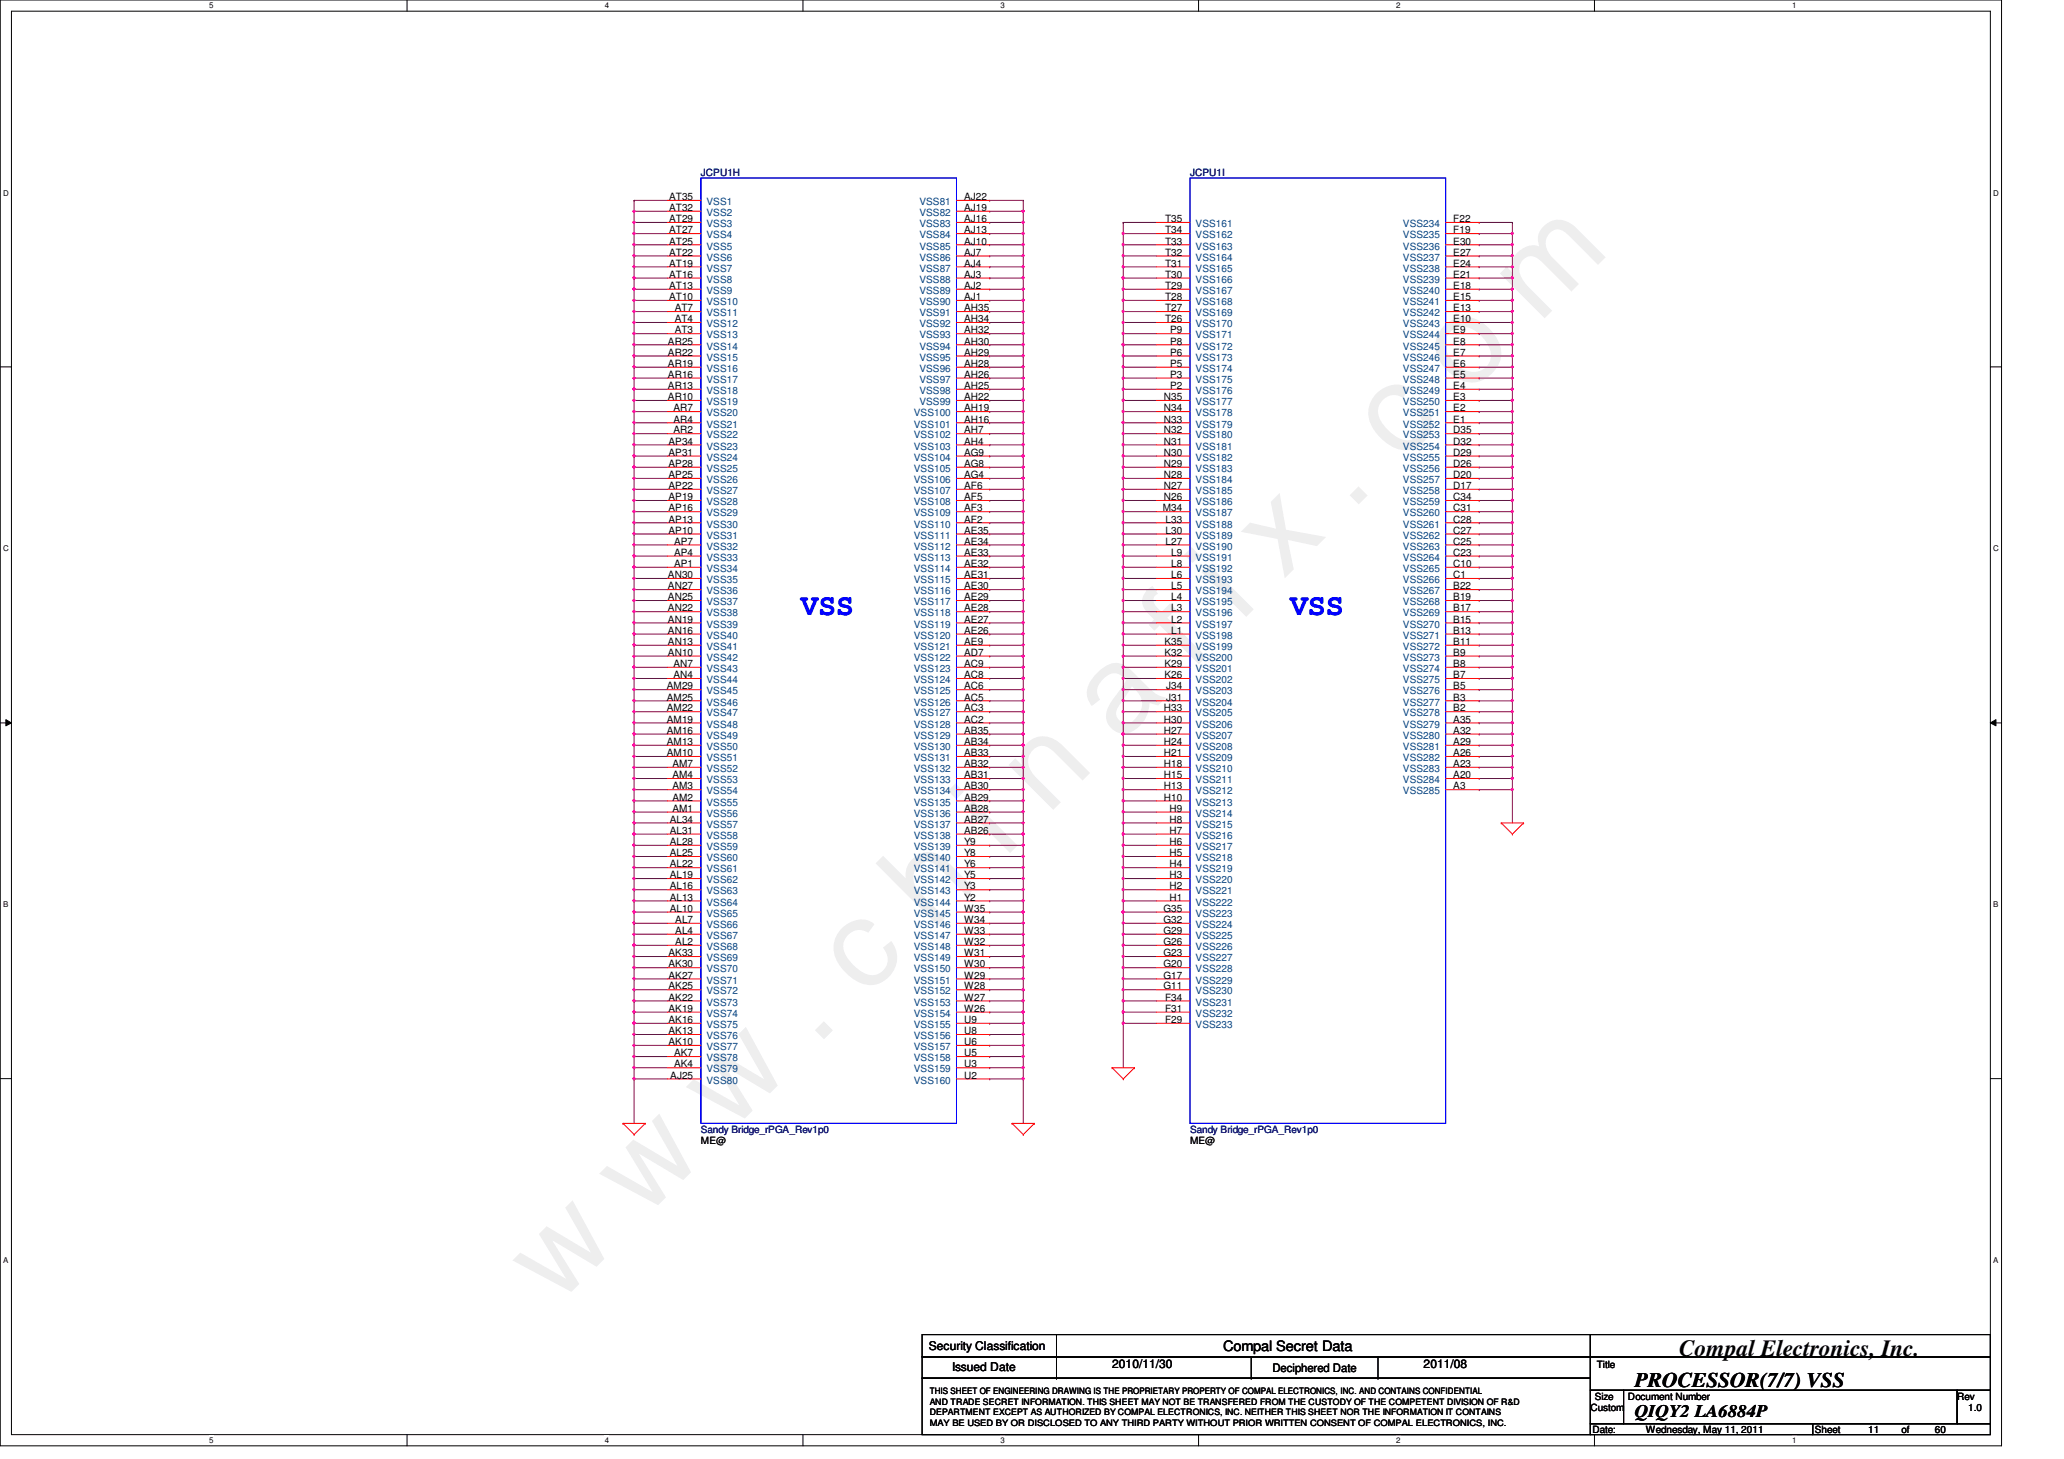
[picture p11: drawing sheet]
<svg xmlns="http://www.w3.org/2000/svg" width="297mm" height="210mm" viewBox="0 0 297 210" stroke-linecap="round" stroke-linejoin="round" font-family="sans-serif">
<defs><g id="words">
<text font-size="17.6" fill="#f0f" x="80.1" y="188" transform="rotate(-45 80.1 188)">w w w . c h i n a f i x . c o m</text>
<g font-size="4.3" fill="#00f">
<text x="115.3" y="88.4">VSS</text>
<text x="185.7" y="88.4">VSS</text>
</g>
<text font-size="3.3" x="241.7" y="195.1">Compal Electronics, Inc.</text>
<text font-size="3" x="235.3" y="199.5">PROCESSOR(7/7) VSS</text>
<text font-size="2.5" x="235.3" y="203.9">QIQY2 LA6884P</text>
<text font-size="2.1" x="176" y="194.4">Compal Secret Data</text>
<g font-size="1.7">
<text x="133.7" y="194.3">Security Classification</text>
<text x="137" y="197.3">Issued Date</text>
<text x="160" y="196.8">2010/11/30</text>
<text x="183.1" y="197.4">Deciphered Date</text>
<text x="204.9" y="196.8">2011/08</text>
</g>
<g font-size="1.4">
<text x="96.3" y="28.8">AT35</text>
<text x="138.8" y="28.8">AJ22</text>
<text x="96.3" y="30.4">AT32</text>
<text x="96.3" y="32">AT29</text>
<text x="96.3" y="33.6">AT27</text>
<text x="96.3" y="35.2">AT25</text>
<text x="138.8" y="30.4">AJ19</text>
<text x="138.8" y="32">AJ16</text>
<text x="138.8" y="33.6">AJ13</text>
<text x="138.8" y="35.2">AJ10</text>
<text x="167.7" y="32">T35</text>
<text x="167.7" y="33.6">T34</text>
<text x="167.7" y="35.2">T33</text>
<text x="209.1" y="32">F22</text>
<text x="209.1" y="33.6">F19</text>
<text x="209.1" y="35.2">E30</text>
<text x="96.3" y="36.8">AT22</text>
<text x="96.3" y="38.4">AT19</text>
<text x="96.3" y="40">AT16</text>
<text x="96.3" y="41.6">AT13</text>
<text x="138.8" y="36.8">AJ7</text>
<text x="138.8" y="38.4">AJ4</text>
<text x="138.8" y="40">AJ3</text>
<text x="138.8" y="41.6">AJ2</text>
<text x="167.7" y="36.8">T32</text>
<text x="167.7" y="38.4">T31</text>
<text x="167.7" y="40">T30</text>
<text x="167.7" y="41.6">T29</text>
<text x="209.1" y="36.8">E27</text>
<text x="209.1" y="38.4">E24</text>
<text x="209.1" y="40">E21</text>
<text x="209.1" y="41.6">E18</text>
<text x="96.3" y="43.2">AT10</text>
<text x="97.1" y="44.8">AT7</text>
<text x="97.1" y="46.4">AT4</text>
<text x="97.1" y="48">AT3</text>
<text x="138.8" y="43.2">AJ1</text>
<text x="138.8" y="44.8">AH35</text>
<text x="138.8" y="46.4">AH34</text>
<text x="138.8" y="48">AH32</text>
<text x="167.7" y="43.2">T28</text>
<text x="167.7" y="44.8">T27</text>
<text x="167.7" y="46.4">T26</text>
<text x="168.4" y="48">P9</text>
<text x="209.1" y="43.2">E15</text>
<text x="209.1" y="44.8">E13</text>
<text x="209.1" y="46.4">E10</text>
<text x="209.1" y="48">E9</text>
<text x="96.1" y="49.6">AR25</text>
<text x="96.1" y="51.2">AR22</text>
<text x="96.1" y="52.8">AR19</text>
<text x="138.8" y="49.6">AH30</text>
<text x="138.8" y="51.2">AH29</text>
<text x="138.8" y="52.8">AH28</text>
<text x="168.4" y="49.6">P8</text>
<text x="168.4" y="51.2">P6</text>
<text x="168.4" y="52.8">P5</text>
<text x="209.1" y="49.6">E8</text>
<text x="209.1" y="51.2">E7</text>
<text x="209.1" y="52.8">E6</text>
<text x="96.1" y="54.4">AR16</text>
<text x="96.1" y="56">AR13</text>
<text x="96.1" y="57.6">AR10</text>
<text x="96.9" y="59.2">AR7</text>
<text x="138.8" y="54.4">AH26</text>
<text x="138.8" y="56">AH25</text>
<text x="138.8" y="57.6">AH22</text>
<text x="138.8" y="59.2">AH19</text>
<text x="167.5" y="57.6">N35</text>
<text x="167.5" y="59.2">N34</text>
<text x="168.4" y="54.4">P3</text>
<text x="168.4" y="56">P2</text>
<text x="209.1" y="54.4">E5</text>
<text x="209.1" y="56">E4</text>
<text x="209.1" y="57.6">E3</text>
<text x="209.1" y="59.2">E2</text>
<text x="96.2" y="64">AP34</text>
<text x="96.2" y="65.6">AP31</text>
<text x="96.9" y="60.8">AR4</text>
<text x="96.9" y="62.4">AR2</text>
<text x="138.8" y="60.8">AH16</text>
<text x="138.8" y="62.4">AH7</text>
<text x="138.8" y="64">AH4</text>
<text x="138.8" y="65.6">AG9</text>
<text x="167.5" y="60.8">N33</text>
<text x="167.5" y="62.4">N32</text>
<text x="167.5" y="64">N31</text>
<text x="167.5" y="65.6">N30</text>
<text x="209.1" y="60.8">E1</text>
<text x="209.1" y="62.4">D35</text>
<text x="209.1" y="64">D32</text>
<text x="209.1" y="65.6">D29</text>
<text x="96.2" y="67.2">AP28</text>
<text x="96.2" y="68.8">AP25</text>
<text x="96.2" y="70.4">AP22</text>
<text x="96.2" y="72">AP19</text>
<text x="138.8" y="67.2">AG8</text>
<text x="138.8" y="68.8">AG4</text>
<text x="138.8" y="70.4">AF6</text>
<text x="138.8" y="72">AF5</text>
<text x="167.5" y="67.2">N29</text>
<text x="167.5" y="68.8">N28</text>
<text x="167.5" y="70.4">N27</text>
<text x="167.5" y="72">N26</text>
<text x="209.1" y="67.2">D26</text>
<text x="209.1" y="68.8">D20</text>
<text x="209.1" y="70.4">D17</text>
<text x="209.1" y="72">C34</text>
<text x="96.2" y="73.6">AP16</text>
<text x="96.2" y="75.2">AP13</text>
<text x="96.2" y="76.8">AP10</text>
<text x="138.8" y="73.6">AF3</text>
<text x="138.8" y="75.2">AF2</text>
<text x="138.8" y="76.8">AE35</text>
<text x="167.3" y="73.6">M34</text>
<text x="167.7" y="75.2">L33</text>
<text x="167.7" y="76.8">L30</text>
<text x="209.1" y="73.6">C31</text>
<text x="209.1" y="75.2">C28</text>
<text x="209.1" y="76.8">C27</text>
<text x="96.1" y="83.2">AN30</text>
<text x="97" y="78.4">AP7</text>
<text x="97" y="80">AP4</text>
<text x="97" y="81.6">AP1</text>
<text x="138.8" y="78.4">AE34</text>
<text x="138.8" y="80">AE33</text>
<text x="138.8" y="81.6">AE32</text>
<text x="138.8" y="83.2">AE31</text>
<text x="167.7" y="78.4">L27</text>
<text x="168.6" y="80">L9</text>
<text x="168.6" y="81.6">L8</text>
<text x="168.6" y="83.2">L6</text>
<text x="209.1" y="78.4">C25</text>
<text x="209.1" y="80">C23</text>
<text x="209.1" y="81.6">C10</text>
<text x="209.1" y="83.2">C1</text>
<text x="96.1" y="84.8">AN27</text>
<text x="96.1" y="86.4">AN25</text>
<text x="96.1" y="88">AN22</text>
<text x="96.1" y="89.6">AN19</text>
<text x="138.8" y="84.8">AE30</text>
<text x="138.8" y="86.4">AE29</text>
<text x="138.8" y="88">AE28</text>
<text x="138.8" y="89.6">AE27</text>
<text x="168.6" y="84.8">L5</text>
<text x="168.6" y="86.4">L4</text>
<text x="168.6" y="88">L3</text>
<text x="168.6" y="89.6">L2</text>
<text x="209.1" y="84.8">B22</text>
<text x="209.1" y="86.4">B19</text>
<text x="209.1" y="88">B17</text>
<text x="209.1" y="89.6">B15</text>
<text x="96.1" y="91.2">AN16</text>
<text x="96.1" y="92.8">AN13</text>
<text x="96.1" y="94.4">AN10</text>
<text x="96.9" y="96">AN7</text>
<text x="138.8" y="91.2">AE26</text>
<text x="138.8" y="92.8">AE9</text>
<text x="138.8" y="94.4">AD7</text>
<text x="138.8" y="96">AC9</text>
<text x="167.6" y="92.8">K35</text>
<text x="167.6" y="94.4">K32</text>
<text x="167.6" y="96">K29</text>
<text x="168.6" y="91.2">L1</text>
<text x="209.1" y="91.2">B13</text>
<text x="209.1" y="92.8">B11</text>
<text x="209.1" y="94.4">B9</text>
<text x="209.1" y="96">B8</text>
<text x="96" y="99.2">AM29</text>
<text x="96" y="100.8">AM25</text>
<text x="96.9" y="97.6">AN4</text>
<text x="138.8" y="97.6">AC8</text>
<text x="138.8" y="99.2">AC6</text>
<text x="138.8" y="100.8">AC5</text>
<text x="167.6" y="97.6">K26</text>
<text x="167.8" y="99.2">J34</text>
<text x="167.8" y="100.8">J31</text>
<text x="209.1" y="97.6">B7</text>
<text x="209.1" y="99.2">B5</text>
<text x="209.1" y="100.8">B3</text>
<text x="96" y="102.4">AM22</text>
<text x="96" y="104">AM19</text>
<text x="96" y="105.6">AM16</text>
<text x="96" y="107.2">AM13</text>
<text x="138.8" y="102.4">AC3</text>
<text x="138.8" y="104">AC2</text>
<text x="138.8" y="105.6">AB35</text>
<text x="138.8" y="107.2">AB34</text>
<text x="167.5" y="102.4">H33</text>
<text x="167.5" y="104">H30</text>
<text x="167.5" y="105.6">H27</text>
<text x="167.5" y="107.2">H24</text>
<text x="209.1" y="102.4">B2</text>
<text x="209.1" y="104">A35</text>
<text x="209.1" y="105.6">A32</text>
<text x="209.1" y="107.2">A29</text>
<text x="96" y="108.8">AM10</text>
<text x="96.8" y="110.4">AM7</text>
<text x="96.8" y="112">AM4</text>
<text x="96.8" y="113.6">AM3</text>
<text x="138.8" y="108.8">AB33</text>
<text x="138.8" y="110.4">AB32</text>
<text x="138.8" y="112">AB31</text>
<text x="138.8" y="113.6">AB30</text>
<text x="167.5" y="108.8">H21</text>
<text x="167.5" y="110.4">H18</text>
<text x="167.5" y="112">H15</text>
<text x="167.5" y="113.6">H13</text>
<text x="209.1" y="108.8">A26</text>
<text x="209.1" y="110.4">A23</text>
<text x="209.1" y="112">A20</text>
<text x="209.1" y="113.6">A3</text>
<text x="96.4" y="118.4">AL34</text>
<text x="96.4" y="120">AL31</text>
<text x="96.8" y="115.2">AM2</text>
<text x="96.8" y="116.8">AM1</text>
<text x="138.8" y="115.2">AB29</text>
<text x="138.8" y="116.8">AB28</text>
<text x="138.8" y="118.4">AB27</text>
<text x="138.8" y="120">AB26</text>
<text x="167.5" y="115.2">H10</text>
<text x="168.3" y="116.8">H9</text>
<text x="168.3" y="118.4">H8</text>
<text x="168.3" y="120">H7</text>
<text x="96.4" y="121.6">AL28</text>
<text x="96.4" y="123.2">AL25</text>
<text x="96.4" y="124.8">AL22</text>
<text x="138.8" y="121.6">Y9</text>
<text x="138.8" y="123.2">Y8</text>
<text x="138.8" y="124.8">Y6</text>
<text x="168.3" y="121.6">H6</text>
<text x="168.3" y="123.2">H5</text>
<text x="168.3" y="124.8">H4</text>
<text x="96.4" y="126.4">AL19</text>
<text x="96.4" y="128">AL16</text>
<text x="96.4" y="129.6">AL13</text>
<text x="96.4" y="131.2">AL10</text>
<text x="138.8" y="126.4">Y5</text>
<text x="138.8" y="128">Y3</text>
<text x="138.8" y="129.6">Y2</text>
<text x="138.8" y="131.2">W35</text>
<text x="167.5" y="131.2">G35</text>
<text x="168.3" y="126.4">H3</text>
<text x="168.3" y="128">H2</text>
<text x="168.3" y="129.6">H1</text>
<text x="96.2" y="137.6">AK33</text>
<text x="97.2" y="132.8">AL7</text>
<text x="97.2" y="134.4">AL4</text>
<text x="97.2" y="136">AL2</text>
<text x="138.8" y="132.8">W34</text>
<text x="138.8" y="134.4">W33</text>
<text x="138.8" y="136">W32</text>
<text x="138.8" y="137.6">W31</text>
<text x="167.5" y="132.8">G32</text>
<text x="167.5" y="134.4">G29</text>
<text x="167.5" y="136">G26</text>
<text x="167.5" y="137.6">G23</text>
<text x="96.2" y="139.2">AK30</text>
<text x="96.2" y="140.8">AK27</text>
<text x="96.2" y="142.4">AK25</text>
<text x="96.2" y="144">AK22</text>
<text x="138.8" y="139.2">W30</text>
<text x="138.8" y="140.8">W29</text>
<text x="138.8" y="142.4">W28</text>
<text x="138.8" y="144">W27</text>
<text x="167.5" y="139.2">G20</text>
<text x="167.5" y="140.8">G17</text>
<text x="167.5" y="142.4">G11</text>
<text x="167.7" y="144">F34</text>
<text x="96.2" y="145.6">AK19</text>
<text x="96.2" y="147.2">AK16</text>
<text x="96.2" y="148.8">AK13</text>
<text x="138.8" y="145.6">W26</text>
<text x="138.8" y="147.2">U9</text>
<text x="138.8" y="148.8">U8</text>
<text x="167.7" y="145.6">F31</text>
<text x="167.7" y="147.2">F29</text>
<text x="96.2" y="150.4">AK10</text>
<text x="96.5" y="155.2">AJ25</text>
<text x="97" y="152">AK7</text>
<text x="97" y="153.6">AK4</text>
<text x="138.8" y="150.4">U6</text>
<text x="138.8" y="152">U5</text>
<text x="138.8" y="153.6">U3</text>
<text x="138.8" y="155.2">U2</text>
<text x="100.9" y="164.6">ME@</text>
<text x="171.3" y="164.6">ME@</text>
<text x="229.8" y="196.7">Title</text>
<text x="228.9" y="203">Custom</text>
<text x="229.5" y="201.4">Size</text>
<text x="234.3" y="201.4">Document Number</text>
<text x="281.7" y="201.4">Rev</text>
<text x="283.3" y="203">1.0</text>
<text x="229.2" y="206.2">Date:</text>
<text x="236.9" y="206.2">Wednesday, May 11, 2011</text>
<text x="261.2" y="206.2">Sheet</text>
<text x="268.9" y="206.2">11</text>
<text x="273.7" y="206.2">of</text>
<text x="278.4" y="206.2">60</text>
</g>
<g font-size="1.4" fill="#000080">
<text x="100.9" y="25.4">JCPU1H</text>
<text x="171.3" y="25.4">JCPU1I</text>
<text x="100.9" y="163">Sandy Bridge_rPGA_Rev1p0</text>
<text x="171.3" y="163">Sandy Bridge_rPGA_Rev1p0</text>
</g>
<g font-size="1.4" fill="#004080">
<text x="101.7" y="29.5">VSS1</text>
<text x="132.3" y="29.5">VSS81</text>
<text x="101.7" y="31.1">VSS2</text>
<text x="101.7" y="32.7">VSS3</text>
<text x="101.7" y="34.3">VSS4</text>
<text x="101.7" y="35.9">VSS5</text>
<text x="132.3" y="31.1">VSS82</text>
<text x="132.3" y="32.7">VSS83</text>
<text x="132.3" y="34.3">VSS84</text>
<text x="132.3" y="35.9">VSS85</text>
<text x="172.1" y="32.7">VSS161</text>
<text x="172.1" y="34.3">VSS162</text>
<text x="172.1" y="35.9">VSS163</text>
<text x="201.9" y="32.7">VSS234</text>
<text x="201.9" y="34.3">VSS235</text>
<text x="201.9" y="35.9">VSS236</text>
<text x="101.7" y="37.5">VSS6</text>
<text x="101.7" y="39.1">VSS7</text>
<text x="101.7" y="40.7">VSS8</text>
<text x="132.3" y="37.5">VSS86</text>
<text x="132.3" y="39.1">VSS87</text>
<text x="132.3" y="40.7">VSS88</text>
<text x="172.1" y="37.5">VSS164</text>
<text x="172.1" y="39.1">VSS165</text>
<text x="172.1" y="40.7">VSS166</text>
<text x="201.9" y="37.5">VSS237</text>
<text x="201.9" y="39.1">VSS238</text>
<text x="201.9" y="40.7">VSS239</text>
<text x="101.7" y="42.3">VSS9</text>
<text x="101.7" y="43.9">VSS10</text>
<text x="101.7" y="45.5">VSS11</text>
<text x="101.7" y="47.1">VSS12</text>
<text x="132.3" y="42.3">VSS89</text>
<text x="132.3" y="43.9">VSS90</text>
<text x="132.3" y="45.5">VSS91</text>
<text x="132.3" y="47.1">VSS92</text>
<text x="172.1" y="42.3">VSS167</text>
<text x="172.1" y="43.9">VSS168</text>
<text x="172.1" y="45.5">VSS169</text>
<text x="172.1" y="47.1">VSS170</text>
<text x="201.9" y="42.3">VSS240</text>
<text x="201.9" y="43.9">VSS241</text>
<text x="201.9" y="45.5">VSS242</text>
<text x="201.9" y="47.1">VSS243</text>
<text x="101.7" y="48.7">VSS13</text>
<text x="101.7" y="50.3">VSS14</text>
<text x="101.7" y="51.9">VSS15</text>
<text x="101.7" y="53.5">VSS16</text>
<text x="132.3" y="48.7">VSS93</text>
<text x="132.3" y="50.3">VSS94</text>
<text x="132.3" y="51.9">VSS95</text>
<text x="132.3" y="53.5">VSS96</text>
<text x="172.1" y="48.7">VSS171</text>
<text x="172.1" y="50.3">VSS172</text>
<text x="172.1" y="51.9">VSS173</text>
<text x="172.1" y="53.5">VSS174</text>
<text x="201.9" y="48.7">VSS244</text>
<text x="201.9" y="50.3">VSS245</text>
<text x="201.9" y="51.9">VSS246</text>
<text x="201.9" y="53.5">VSS247</text>
<text x="101.7" y="55.1">VSS17</text>
<text x="101.7" y="56.7">VSS18</text>
<text x="101.7" y="58.3">VSS19</text>
<text x="101.7" y="59.9">VSS20</text>
<text x="131.5" y="59.9">VSS100</text>
<text x="132.3" y="55.1">VSS97</text>
<text x="132.3" y="56.7">VSS98</text>
<text x="132.3" y="58.3">VSS99</text>
<text x="172.1" y="55.1">VSS175</text>
<text x="172.1" y="56.7">VSS176</text>
<text x="172.1" y="58.3">VSS177</text>
<text x="172.1" y="59.9">VSS178</text>
<text x="201.9" y="55.1">VSS248</text>
<text x="201.9" y="56.7">VSS249</text>
<text x="201.9" y="58.3">VSS250</text>
<text x="201.9" y="59.9">VSS251</text>
<text x="101.7" y="61.5">VSS21</text>
<text x="101.7" y="63.1">VSS22</text>
<text x="101.7" y="64.7">VSS23</text>
<text x="131.5" y="61.5">VSS101</text>
<text x="131.5" y="63.1">VSS102</text>
<text x="131.5" y="64.7">VSS103</text>
<text x="172.1" y="61.5">VSS179</text>
<text x="172.1" y="63.1">VSS180</text>
<text x="172.1" y="64.7">VSS181</text>
<text x="201.9" y="61.5">VSS252</text>
<text x="201.9" y="63.1">VSS253</text>
<text x="201.9" y="64.7">VSS254</text>
<text x="101.7" y="66.3">VSS24</text>
<text x="101.7" y="67.9">VSS25</text>
<text x="101.7" y="69.5">VSS26</text>
<text x="101.7" y="71.1">VSS27</text>
<text x="131.5" y="66.3">VSS104</text>
<text x="131.5" y="67.9">VSS105</text>
<text x="131.5" y="69.5">VSS106</text>
<text x="131.5" y="71.1">VSS107</text>
<text x="172.1" y="66.3">VSS182</text>
<text x="172.1" y="67.9">VSS183</text>
<text x="172.1" y="69.5">VSS184</text>
<text x="172.1" y="71.1">VSS185</text>
<text x="201.9" y="66.3">VSS255</text>
<text x="201.9" y="67.9">VSS256</text>
<text x="201.9" y="69.5">VSS257</text>
<text x="201.9" y="71.1">VSS258</text>
<text x="101.7" y="72.7">VSS28</text>
<text x="101.7" y="74.3">VSS29</text>
<text x="101.7" y="75.9">VSS30</text>
<text x="101.7" y="77.5">VSS31</text>
<text x="131.5" y="72.7">VSS108</text>
<text x="131.5" y="74.3">VSS109</text>
<text x="131.5" y="75.9">VSS110</text>
<text x="131.5" y="77.5">VSS111</text>
<text x="172.1" y="72.7">VSS186</text>
<text x="172.1" y="74.3">VSS187</text>
<text x="172.1" y="75.9">VSS188</text>
<text x="172.1" y="77.5">VSS189</text>
<text x="201.9" y="72.7">VSS259</text>
<text x="201.9" y="74.3">VSS260</text>
<text x="201.9" y="75.9">VSS261</text>
<text x="201.9" y="77.5">VSS262</text>
<text x="101.7" y="79.1">VSS32</text>
<text x="101.7" y="80.7">VSS33</text>
<text x="101.7" y="82.3">VSS34</text>
<text x="101.7" y="83.9">VSS35</text>
<text x="131.5" y="79.1">VSS112</text>
<text x="131.5" y="80.7">VSS113</text>
<text x="131.5" y="82.3">VSS114</text>
<text x="131.5" y="83.9">VSS115</text>
<text x="172.1" y="79.1">VSS190</text>
<text x="172.1" y="80.7">VSS191</text>
<text x="172.1" y="82.3">VSS192</text>
<text x="172.1" y="83.9">VSS193</text>
<text x="201.9" y="79.1">VSS263</text>
<text x="201.9" y="80.7">VSS264</text>
<text x="201.9" y="82.3">VSS265</text>
<text x="201.9" y="83.9">VSS266</text>
<text x="101.7" y="85.5">VSS36</text>
<text x="101.7" y="87.1">VSS37</text>
<text x="101.7" y="88.7">VSS38</text>
<text x="131.5" y="85.5">VSS116</text>
<text x="131.5" y="87.1">VSS117</text>
<text x="131.5" y="88.7">VSS118</text>
<text x="172.1" y="85.5">VSS194</text>
<text x="172.1" y="87.1">VSS195</text>
<text x="172.1" y="88.7">VSS196</text>
<text x="201.9" y="85.5">VSS267</text>
<text x="201.9" y="87.1">VSS268</text>
<text x="201.9" y="88.7">VSS269</text>
<text x="101.7" y="90.3">VSS39</text>
<text x="101.7" y="91.9">VSS40</text>
<text x="101.7" y="93.5">VSS41</text>
<text x="101.7" y="95.1">VSS42</text>
<text x="131.5" y="90.3">VSS119</text>
<text x="131.5" y="91.9">VSS120</text>
<text x="131.5" y="93.5">VSS121</text>
<text x="131.5" y="95.1">VSS122</text>
<text x="172.1" y="90.3">VSS197</text>
<text x="172.1" y="91.9">VSS198</text>
<text x="172.1" y="93.5">VSS199</text>
<text x="172.1" y="95.1">VSS200</text>
<text x="201.9" y="90.3">VSS270</text>
<text x="201.9" y="91.9">VSS271</text>
<text x="201.9" y="93.5">VSS272</text>
<text x="201.9" y="95.1">VSS273</text>
<text x="101.7" y="96.7">VSS43</text>
<text x="101.7" y="98.3">VSS44</text>
<text x="101.7" y="99.9">VSS45</text>
<text x="101.7" y="101.5">VSS46</text>
<text x="131.5" y="96.7">VSS123</text>
<text x="131.5" y="98.3">VSS124</text>
<text x="131.5" y="99.9">VSS125</text>
<text x="131.5" y="101.5">VSS126</text>
<text x="172.1" y="96.7">VSS201</text>
<text x="172.1" y="98.3">VSS202</text>
<text x="172.1" y="99.9">VSS203</text>
<text x="172.1" y="101.5">VSS204</text>
<text x="201.9" y="96.7">VSS274</text>
<text x="201.9" y="98.3">VSS275</text>
<text x="201.9" y="99.9">VSS276</text>
<text x="201.9" y="101.5">VSS277</text>
<text x="101.7" y="103.1">VSS47</text>
<text x="101.7" y="104.7">VSS48</text>
<text x="101.7" y="106.3">VSS49</text>
<text x="101.7" y="107.9">VSS50</text>
<text x="131.5" y="103.1">VSS127</text>
<text x="131.5" y="104.7">VSS128</text>
<text x="131.5" y="106.3">VSS129</text>
<text x="131.5" y="107.9">VSS130</text>
<text x="172.1" y="103.1">VSS205</text>
<text x="172.1" y="104.7">VSS206</text>
<text x="172.1" y="106.3">VSS207</text>
<text x="172.1" y="107.9">VSS208</text>
<text x="201.9" y="103.1">VSS278</text>
<text x="201.9" y="104.7">VSS279</text>
<text x="201.9" y="106.3">VSS280</text>
<text x="201.9" y="107.9">VSS281</text>
<text x="101.7" y="109.5">VSS51</text>
<text x="101.7" y="111.1">VSS52</text>
<text x="101.7" y="112.7">VSS53</text>
<text x="131.5" y="109.5">VSS131</text>
<text x="131.5" y="111.1">VSS132</text>
<text x="131.5" y="112.7">VSS133</text>
<text x="172.1" y="109.5">VSS209</text>
<text x="172.1" y="111.1">VSS210</text>
<text x="172.1" y="112.7">VSS211</text>
<text x="201.9" y="109.5">VSS282</text>
<text x="201.9" y="111.1">VSS283</text>
<text x="201.9" y="112.7">VSS284</text>
<text x="101.7" y="114.3">VSS54</text>
<text x="101.7" y="115.9">VSS55</text>
<text x="101.7" y="117.5">VSS56</text>
<text x="101.7" y="119.1">VSS57</text>
<text x="131.5" y="114.3">VSS134</text>
<text x="131.5" y="115.9">VSS135</text>
<text x="131.5" y="117.5">VSS136</text>
<text x="131.5" y="119.1">VSS137</text>
<text x="172.1" y="114.3">VSS212</text>
<text x="172.1" y="115.9">VSS213</text>
<text x="172.1" y="117.5">VSS214</text>
<text x="172.1" y="119.1">VSS215</text>
<text x="201.9" y="114.3">VSS285</text>
<text x="101.7" y="120.7">VSS58</text>
<text x="101.7" y="122.3">VSS59</text>
<text x="101.7" y="123.9">VSS60</text>
<text x="101.7" y="125.5">VSS61</text>
<text x="131.5" y="120.7">VSS138</text>
<text x="131.5" y="122.3">VSS139</text>
<text x="131.5" y="123.9">VSS140</text>
<text x="131.5" y="125.5">VSS141</text>
<text x="172.1" y="120.7">VSS216</text>
<text x="172.1" y="122.3">VSS217</text>
<text x="172.1" y="123.9">VSS218</text>
<text x="172.1" y="125.5">VSS219</text>
<text x="101.7" y="127.1">VSS62</text>
<text x="101.7" y="128.7">VSS63</text>
<text x="101.7" y="130.3">VSS64</text>
<text x="101.7" y="131.9">VSS65</text>
<text x="131.5" y="127.1">VSS142</text>
<text x="131.5" y="128.7">VSS143</text>
<text x="131.5" y="130.3">VSS144</text>
<text x="131.5" y="131.9">VSS145</text>
<text x="172.1" y="127.1">VSS220</text>
<text x="172.1" y="128.7">VSS221</text>
<text x="172.1" y="130.3">VSS222</text>
<text x="172.1" y="131.9">VSS223</text>
<text x="101.7" y="133.5">VSS66</text>
<text x="101.7" y="135.1">VSS67</text>
<text x="101.7" y="136.7">VSS68</text>
<text x="131.5" y="133.5">VSS146</text>
<text x="131.5" y="135.1">VSS147</text>
<text x="131.5" y="136.7">VSS148</text>
<text x="172.1" y="133.5">VSS224</text>
<text x="172.1" y="135.1">VSS225</text>
<text x="172.1" y="136.7">VSS226</text>
<text x="101.7" y="138.3">VSS69</text>
<text x="101.7" y="139.9">VSS70</text>
<text x="101.7" y="141.5">VSS71</text>
<text x="101.7" y="143.1">VSS72</text>
<text x="131.5" y="138.3">VSS149</text>
<text x="131.5" y="139.9">VSS150</text>
<text x="131.5" y="141.5">VSS151</text>
<text x="131.5" y="143.1">VSS152</text>
<text x="172.1" y="138.3">VSS227</text>
<text x="172.1" y="139.9">VSS228</text>
<text x="172.1" y="141.5">VSS229</text>
<text x="172.1" y="143.1">VSS230</text>
<text x="101.7" y="144.7">VSS73</text>
<text x="101.7" y="146.3">VSS74</text>
<text x="101.7" y="147.9">VSS75</text>
<text x="101.7" y="149.5">VSS76</text>
<text x="131.5" y="144.7">VSS153</text>
<text x="131.5" y="146.3">VSS154</text>
<text x="131.5" y="147.9">VSS155</text>
<text x="131.5" y="149.5">VSS156</text>
<text x="172.1" y="144.7">VSS231</text>
<text x="172.1" y="146.3">VSS232</text>
<text x="172.1" y="147.9">VSS233</text>
<text x="101.7" y="151.1">VSS77</text>
<text x="101.7" y="152.7">VSS78</text>
<text x="101.7" y="154.3">VSS79</text>
<text x="101.7" y="155.9">VSS80</text>
<text x="131.5" y="151.1">VSS157</text>
<text x="131.5" y="152.7">VSS158</text>
<text x="131.5" y="154.3">VSS159</text>
<text x="131.5" y="155.9">VSS160</text>
</g>
<g font-size="1.3">
<text x="133.8" y="200.6">THIS SHEET OF ENGINEERING DRAWING IS THE PROPRIETARY PROPERTY OF COMPAL ELECTRONICS, INC. AND CONTAINS CONFIDENTIAL</text>
<text x="133.8" y="202.1">AND TRADE SECRET INFORMATION. THIS SHEET MAY NOT BE TRANSFERED FROM THE CUSTODY OF THE COMPETENT DIVISION OF R&amp;D</text>
<text x="133.8" y="203.6">DEPARTMENT EXCEPT AS AUTHORIZED BY COMPAL ELECTRONICS, INC. NEITHER THIS SHEET NOR THE INFORMATION IT CONTAINS</text>
<text x="133.8" y="205.1">MAY BE USED BY OR DISCLOSED TO ANY THIRD PARTY WITHOUT PRIOR WRITTEN CONSENT OF COMPAL ELECTRONICS, INC.</text>
</g>
<g font-size="1.1">
<text x="30.1" y="1.1">5</text>
<text x="87" y="1.1">4</text>
<text x="144" y="1.1">3</text>
<text x="200.9" y="1.1">2</text>
<text x="257.9" y="1.1">1</text>
<text x=".5" y="28.1">D</text>
<text x="286.9" y="28.1">D</text>
<text x=".5" y="79.3">C</text>
<text x="286.9" y="79.3">C</text>
<text x=".5" y="130.5">B</text>
<text x="286.9" y="130.5">B</text>
<text x=".5" y="181.7">A</text>
<text x="286.9" y="181.7">A</text>
<text x="30.1" y="207.5">5</text>
<text x="87" y="207.5">4</text>
<text x="144" y="207.5">3</text>
<text x="200.9" y="207.5">2</text>
<text x="257.9" y="207.5">1</text>
</g>
</g></defs>
<path d="M0 0h288.1v208h-288.1zM1.6 1.6h284.8v204.8h-284.8z" fill="none" stroke="#000" stroke-width=".14"/>
<g fill="#fff">
<path d="M30.1 .2h.6v1.2h-.6z"/>
<path d="M30.1 206.6h.6v1.2h-.6z"/>
</g>
<path d="M58.6 0v1.6M58.6 206.4v1.6" fill="none" stroke="#000" stroke-width=".14"/>
<g fill="#fff">
<path d="M87 .2h.6v1.2h-.6z"/>
<path d="M87 206.6h.6v1.2h-.6z"/>
</g>
<path d="M115.6 0v1.6M115.6 206.4v1.6" fill="none" stroke="#000" stroke-width=".14"/>
<g fill="#fff">
<path d="M144 .2h.6v1.2h-.6z"/>
<path d="M144 206.6h.6v1.2h-.6z"/>
</g>
<path d="M172.5 0v1.6M172.5 206.4v1.6" fill="none" stroke="#000" stroke-width=".14"/>
<g fill="#fff">
<path d="M200.9 .2h.6v1.2h-.6z"/>
<path d="M200.9 206.6h.6v1.2h-.6z"/>
</g>
<path d="M229.5 0v1.6M229.5 206.4v1.6" fill="none" stroke="#000" stroke-width=".14"/>
<g fill="#fff">
<path d="M257.9 .2h.6v1.2h-.6z"/>
<path d="M257.9 206.6h.6v1.2h-.6z"/>
<path d="M.5 27.2h.7v1.2h-.7z"/>
<path d="M286.9 27.2h.7v1.2h-.7z"/>
<path d="M.5 78.4h.7v1.1h-.7z"/>
<path d="M286.9 78.4h.7v1.1h-.7z"/>
</g>
<path d="M0 52.8h1.6M286.4 52.8h1.7" fill="none" stroke="#000" stroke-width=".14"/>
<g fill="#fff">
<path d="M.5 129.6h.7v1.2h-.7z"/>
<path d="M286.9 129.6h.7v1.2h-.7z"/>
</g>
<path d="M0 104h1.6M.8 103.5l.8 .5-.8 .4zM286.4 104l.8-.5v.9zM286.4 104h1.7" fill="none" stroke="#000" stroke-width=".14"/>
<path d="M.8 103.5l.8 .5-.8 .4zM286.4 104l.8-.5v.9z" fill="#000"/>
<g fill="#fff">
<path d="M.5 180.7h.7v1.2h-.7z"/>
<path d="M286.9 180.7h.7v1.2h-.7z"/>
</g>
<g fill="none" stroke="#000" stroke-width=".14">
<path d="M0 155.2h1.6M286.4 155.2h1.7M132.7 192h96.2v3.2h-96.2zM132.7 195.2h96.2v3.1h-96.2zM132.7 198.3h96.2v8.1h-96.2zM152 195.2h.1M152 198.3h.1M152 192v6.3M180.1 198.3h.1M180.1 195.2v3.1M198.3 198.3h.1M198.3 195.2v3.1"/>
<path d="M228.9 192h57.5v3.2h-57.5zM228.9 195.2h57.5v4.8h-57.5zM228.9 200h4.8v4.8h-4.8zM228.9 204.8h32v1.6h-32zM233.7 200h48v4.8h-48zM260.9 204.8h25.5v1.6h-25.5zM281.7 200h4.7v4.8h-4.7z"/>
</g>
<path d="M100.9 25.6h36.8v136h-36.8zM171.3 25.6h36.7v136h-36.7z" fill="none" stroke="#00f" stroke-width=".14"/>
<use href="#words"/>
</svg>
